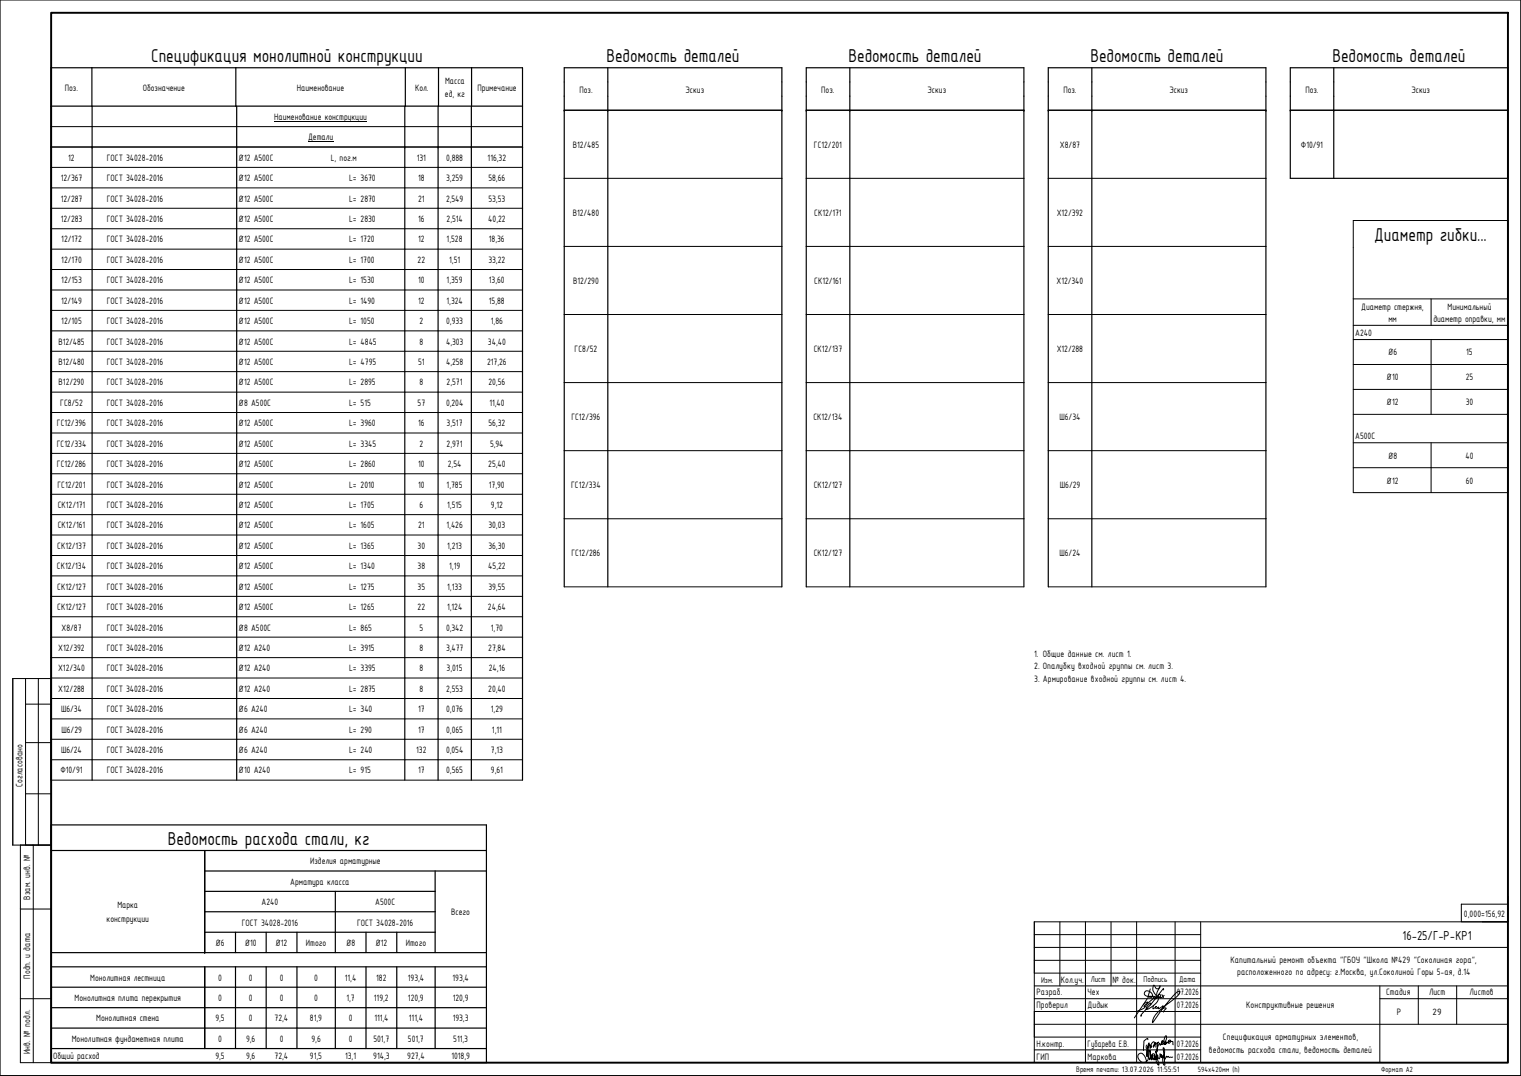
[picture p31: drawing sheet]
<svg xmlns="http://www.w3.org/2000/svg" width="594mm" height="420mm" viewBox="0 0 594 420" stroke-linecap="round" stroke-linejoin="round" font-family="sans-serif">
<defs><g id="words">
<g font-size="7.8">
<text x="59" y="24.2">Спецификация монолитной конструкции</text>
<text x="236.9" y="24.2">Ведомость деталей</text>
<text x="331.4" y="24.2">Ведомость деталей</text>
<text x="425.9" y="24.2">Ведомость деталей</text>
<text x="520.4" y="24.2">Ведомость деталей</text>
<text x="536.7" y="94.1">Диаметр гибки...</text>
<text x="65.5" y="329.9">Ведомость расхода стали, кг</text>
</g>
<text font-size="5.5" x="547.8" y="366.9">16-25/Г-Р-КР1</text>
<g font-size="3.9">
<text x="25.3" y="35.3">Поз.</text>
<text x="55.7" y="35.3">Обозначение</text>
<text x="116" y="35.3">Наименование</text>
<text x="162.1" y="35.3">Кол.</text>
<text x="173.8" y="32.9">Масса</text>
<text x="186.5" y="35.3">Примечание</text>
<text x="173.8" y="37.7">ед, кг</text>
<text x="226.3" y="36.2">Поз.</text>
<text x="267.8" y="36.2">Эскиз</text>
<text x="320.8" y="36.2">Поз.</text>
<text x="362.3" y="36.2">Эскиз</text>
<text x="415.3" y="36.2">Поз.</text>
<text x="456.8" y="36.2">Эскиз</text>
<text x="509.9" y="36.2">Поз.</text>
<text x="551.3" y="36.2">Эскиз</text>
<text x="107.1" y="46.8">Наименование конструкции</text>
<text x="120.3" y="54.8">Детали</text>
<text x="223.7" y="57.7">В12/485</text>
<text x="317.9" y="57.7">ГС12/201</text>
<text x="414" y="57.7">Х8/87</text>
<text x="508.1" y="57.7">Ф10/91</text>
<text x="26.7" y="62.8">12</text>
<text x="41.7" y="62.8">ГОСТ 34028-2016</text>
<text x="93.2" y="62.8">Ø12 А500С</text>
<text x="129.2" y="62.8">L, пог.м</text>
<text x="162.8" y="62.8">131</text>
<text x="174.2" y="62.8">0,888</text>
<text x="190.5" y="62.8">116,32</text>
<text x="23.7" y="70.7">12/367</text>
<text x="41.7" y="70.7">ГОСТ 34028-2016</text>
<text x="93.2" y="70.7">Ø12 А500С</text>
<text x="136.4" y="70.7">L= 3670</text>
<text x="163.3" y="70.7">18</text>
<text x="174.2" y="70.7">3,259</text>
<text x="190.8" y="70.7">58,66</text>
<text x="23.7" y="78.7">12/287</text>
<text x="41.7" y="78.7">ГОСТ 34028-2016</text>
<text x="93.2" y="78.7">Ø12 А500С</text>
<text x="136.4" y="78.7">L= 2870</text>
<text x="163.3" y="78.7">21</text>
<text x="174.2" y="78.7">2,549</text>
<text x="190.8" y="78.7">53,53</text>
<text x="23.7" y="86.7">12/283</text>
<text x="41.7" y="86.7">ГОСТ 34028-2016</text>
<text x="93.2" y="86.7">Ø12 А500С</text>
<text x="136.4" y="86.7">L= 2830</text>
<text x="163.3" y="86.7">16</text>
<text x="174.4" y="86.7">2,514</text>
<text x="190.7" y="86.7">40,22</text>
<text x="223.7" y="84.3">В12/480</text>
<text x="318" y="84.3">СК12/171</text>
<text x="412.7" y="84.3">Х12/392</text>
<text x="24" y="94.7">12/172</text>
<text x="41.7" y="94.7">ГОСТ 34028-2016</text>
<text x="93.2" y="94.7">Ø12 А500С</text>
<text x="136.4" y="94.7">L= 1720</text>
<text x="163.3" y="94.7">12</text>
<text x="174.5" y="94.7">1,528</text>
<text x="191" y="94.7">18,36</text>
<text x="24" y="102.7">12/170</text>
<text x="41.7" y="102.7">ГОСТ 34028-2016</text>
<text x="93.2" y="102.7">Ø12 А500С</text>
<text x="136.4" y="102.7">L= 1700</text>
<text x="163.1" y="102.7">22</text>
<text x="175.4" y="102.7">1,51</text>
<text x="190.8" y="102.7">33,22</text>
<text x="24" y="110.6">12/153</text>
<text x="41.7" y="110.6">ГОСТ 34028-2016</text>
<text x="93.2" y="110.6">Ø12 А500С</text>
<text x="136.4" y="110.6">L= 1530</text>
<text x="163.3" y="110.6">10</text>
<text x="174.5" y="110.6">1,359</text>
<text x="191" y="110.6">13,60</text>
<text x="223.8" y="110.9">В12/290</text>
<text x="318" y="110.9">СК12/161</text>
<text x="412.7" y="110.9">Х12/340</text>
<text x="23.8" y="118.6">12/149</text>
<text x="41.7" y="118.6">ГОСТ 34028-2016</text>
<text x="93.2" y="118.6">Ø12 А500С</text>
<text x="136.4" y="118.6">L= 1490</text>
<text x="163.3" y="118.6">12</text>
<text x="174.4" y="118.6">1,324</text>
<text x="191" y="118.6">15,88</text>
<text x="531.7" y="120.9">Диаметр cтержня,</text>
<text x="542.3" y="125.6">мм</text>
<text x="559.9" y="125.6">диаметр оправки, мм</text>
<text x="565.4" y="120.9">Минимальный</text>
<text x="24" y="126.6">12/105</text>
<text x="41.7" y="126.6">ГОСТ 34028-2016</text>
<text x="93.2" y="126.6">Ø12 А500С</text>
<text x="136.4" y="126.6">L= 1050</text>
<text x="163.9" y="126.6">2</text>
<text x="174.2" y="126.6">0,933</text>
<text x="191.7" y="126.6">1,86</text>
<text x="529.3" y="131.2">А240</text>
<text x="22.8" y="134.5">В12/485</text>
<text x="41.7" y="134.5">ГОСТ 34028-2016</text>
<text x="93.2" y="134.5">Ø12 А500С</text>
<text x="136.4" y="134.5">L= 4845</text>
<text x="163.9" y="134.5">8</text>
<text x="174.2" y="134.5">4,303</text>
<text x="190.6" y="134.5">34,40</text>
<text x="224.4" y="137.5">ГС8/52</text>
<text x="317.8" y="137.5">СК12/137</text>
<text x="412.7" y="137.5">Х12/288</text>
<text x="22.8" y="142.5">В12/480</text>
<text x="41.7" y="142.5">ГОСТ 34028-2016</text>
<text x="93.2" y="142.5">Ø12 А500С</text>
<text x="136.4" y="142.5">L= 4795</text>
<text x="163.3" y="142.5">51</text>
<text x="174.2" y="142.5">4,258</text>
<text x="190.2" y="142.5">217,26</text>
<text x="542.2" y="138.8">Ø6</text>
<text x="572.6" y="138.8">15</text>
<text x="541.6" y="148.5">Ø10</text>
<text x="572.5" y="148.5">25</text>
<text x="22.9" y="150.5">В12/290</text>
<text x="41.7" y="150.5">ГОСТ 34028-2016</text>
<text x="93.2" y="150.5">Ø12 А500С</text>
<text x="136.4" y="150.5">L= 2895</text>
<text x="163.9" y="150.5">8</text>
<text x="174.5" y="150.5">2,571</text>
<text x="190.8" y="150.5">20,56</text>
<text x="23.5" y="158.5">ГС8/52</text>
<text x="41.7" y="158.5">ГОСТ 34028-2016</text>
<text x="93.2" y="158.5">Ø8 А500С</text>
<text x="136.4" y="158.5">L= 515</text>
<text x="163.1" y="158.5">57</text>
<text x="174.2" y="158.5">0,204</text>
<text x="191.1" y="158.5">11,40</text>
<text x="541.6" y="158.3">Ø12</text>
<text x="572.5" y="158.3">30</text>
<text x="22.3" y="166.5">ГС12/396</text>
<text x="41.7" y="166.5">ГОСТ 34028-2016</text>
<text x="93.2" y="166.5">Ø12 А500С</text>
<text x="136.4" y="166.5">L= 3960</text>
<text x="163.3" y="166.5">16</text>
<text x="174.5" y="166.5">3,517</text>
<text x="190.8" y="166.5">56,32</text>
<text x="223.2" y="164.1">ГС12/396</text>
<text x="317.7" y="164.1">СК12/134</text>
<text x="413.8" y="164.1">Ш6/34</text>
<text x="529.3" y="171.5">А500С</text>
<text x="22.2" y="174.4">ГС12/334</text>
<text x="41.7" y="174.4">ГОСТ 34028-2016</text>
<text x="93.2" y="174.4">Ø12 А500С</text>
<text x="136.4" y="174.4">L= 3345</text>
<text x="163.9" y="174.4">2</text>
<text x="174.5" y="174.4">2,971</text>
<text x="191.4" y="174.4">5,94</text>
<text x="542.2" y="179.2">Ø8</text>
<text x="572.3" y="179.2">40</text>
<text x="22.3" y="182.4">ГС12/286</text>
<text x="41.7" y="182.4">ГОСТ 34028-2016</text>
<text x="93.2" y="182.4">Ø12 А500С</text>
<text x="136.4" y="182.4">L= 2860</text>
<text x="163.3" y="182.4">10</text>
<text x="174.9" y="182.4">2,54</text>
<text x="190.7" y="182.4">25,40</text>
<text x="22.5" y="190.4">ГС12/201</text>
<text x="41.7" y="190.4">ГОСТ 34028-2016</text>
<text x="93.2" y="190.4">Ø12 А500С</text>
<text x="136.4" y="190.4">L= 2010</text>
<text x="163.3" y="190.4">10</text>
<text x="174.5" y="190.4">1,785</text>
<text x="191" y="190.4">17,90</text>
<text x="223.1" y="190.7">ГС12/334</text>
<text x="317.8" y="190.7">СК12/127</text>
<text x="414" y="190.7">Ш6/29</text>
<text x="541.6" y="188.9">Ø12</text>
<text x="572.5" y="188.9">60</text>
<text x="22.6" y="198.3">СК12/171</text>
<text x="41.7" y="198.3">ГОСТ 34028-2016</text>
<text x="93.2" y="198.3">Ø12 А500С</text>
<text x="136.4" y="198.3">L= 1705</text>
<text x="163.9" y="198.3">6</text>
<text x="174.7" y="198.3">1,515</text>
<text x="191.7" y="198.3">9,12</text>
<text x="22.6" y="206.3">СК12/161</text>
<text x="41.7" y="206.3">ГОСТ 34028-2016</text>
<text x="93.2" y="206.3">Ø12 А500С</text>
<text x="136.4" y="206.3">L= 1605</text>
<text x="163.3" y="206.3">21</text>
<text x="174.4" y="206.3">1,426</text>
<text x="190.8" y="206.3">30,03</text>
<text x="22.4" y="214.3">СК12/137</text>
<text x="41.7" y="214.3">ГОСТ 34028-2016</text>
<text x="93.2" y="214.3">Ø12 А500С</text>
<text x="136.4" y="214.3">L= 1365</text>
<text x="163.1" y="214.3">30</text>
<text x="174.7" y="214.3">1,213</text>
<text x="190.8" y="214.3">36,30</text>
<text x="223.2" y="217.3">ГС12/286</text>
<text x="317.8" y="217.3">СК12/127</text>
<text x="413.8" y="217.3">Ш6/24</text>
<text x="22.3" y="222.2">СК12/134</text>
<text x="41.7" y="222.2">ГОСТ 34028-2016</text>
<text x="93.2" y="222.2">Ø12 А500С</text>
<text x="136.4" y="222.2">L= 1340</text>
<text x="163.1" y="222.2">38</text>
<text x="175.4" y="222.2">1,19</text>
<text x="190.7" y="222.2">45,22</text>
<text x="22.4" y="230.3">СК12/127</text>
<text x="41.7" y="230.3">ГОСТ 34028-2016</text>
<text x="93.2" y="230.3">Ø12 А500С</text>
<text x="136.4" y="230.3">L= 1275</text>
<text x="163.1" y="230.3">35</text>
<text x="174.7" y="230.3">1,133</text>
<text x="190.8" y="230.3">39,55</text>
<text x="22.4" y="238.2">СК12/127</text>
<text x="41.7" y="238.2">ГОСТ 34028-2016</text>
<text x="93.2" y="238.2">Ø12 А500С</text>
<text x="136.4" y="238.2">L= 1265</text>
<text x="163.1" y="238.2">22</text>
<text x="174.6" y="238.2">1,124</text>
<text x="190.6" y="238.2">24,64</text>
<text x="24" y="246.2">Х8/87</text>
<text x="41.7" y="246.2">ГОСТ 34028-2016</text>
<text x="93.2" y="246.2">Ø8 А500С</text>
<text x="136.4" y="246.2">L= 865</text>
<text x="163.9" y="246.2">5</text>
<text x="174.2" y="246.2">0,342</text>
<text x="191.7" y="246.2">1,70</text>
<text x="22.8" y="254.2">Х12/392</text>
<text x="41.7" y="254.2">ГОСТ 34028-2016</text>
<text x="93.2" y="254.2">Ø12 А240</text>
<text x="136.4" y="254.2">L= 3915</text>
<text x="163.9" y="254.2">8</text>
<text x="174.2" y="254.2">3,477</text>
<text x="190.7" y="254.2">27,84</text>
<text x="403.9" y="256.5">1. Общие данные см. лист 1.</text>
<text x="22.7" y="262.1">Х12/340</text>
<text x="41.7" y="262.1">ГОСТ 34028-2016</text>
<text x="93.2" y="262.1">Ø12 А240</text>
<text x="136.4" y="262.1">L= 3395</text>
<text x="163.9" y="262.1">8</text>
<text x="174.5" y="262.1">3,015</text>
<text x="190.9" y="262.1">24,16</text>
<text x="403.9" y="261.4">2. Опалубку входной группы см. лист 3.</text>
<text x="403.9" y="266.3">3. Армирование входной группы см. лист 4.</text>
<text x="22.8" y="270.1">Х12/288</text>
<text x="41.7" y="270.1">ГОСТ 34028-2016</text>
<text x="93.2" y="270.1">Ø12 А240</text>
<text x="136.4" y="270.1">L= 2875</text>
<text x="163.9" y="270.1">8</text>
<text x="174.2" y="270.1">2,553</text>
<text x="190.7" y="270.1">20,40</text>
<text x="23.8" y="278.1">Ш6/34</text>
<text x="41.7" y="278.1">ГОСТ 34028-2016</text>
<text x="93.2" y="278.1">Ø6 А240</text>
<text x="136.4" y="278.1">L= 340</text>
<text x="163.3" y="278.1">17</text>
<text x="174.2" y="278.1">0,076</text>
<text x="191.7" y="278.1">1,29</text>
<text x="24" y="286.1">Ш6/29</text>
<text x="41.7" y="286.1">ГОСТ 34028-2016</text>
<text x="93.2" y="286.1">Ø6 А240</text>
<text x="136.4" y="286.1">L= 290</text>
<text x="163.3" y="286.1">17</text>
<text x="174.2" y="286.1">0,065</text>
<text x="192.2" y="286.1">1,11</text>
<text x="23.8" y="294">Ш6/24</text>
<text x="41.7" y="294">ГОСТ 34028-2016</text>
<text x="93.2" y="294">Ø6 А240</text>
<text x="136.4" y="294">L= 240</text>
<text x="162.6" y="294">132</text>
<text x="174.2" y="294">0,054</text>
<text x="191.7" y="294">7,13</text>
<text x="23.6" y="302">Ф10/91</text>
<text x="41.7" y="302">ГОСТ 34028-2016</text>
<text x="93.2" y="302">Ø10 А240</text>
<text x="136.4" y="302">L= 915</text>
<text x="163.3" y="302">17</text>
<text x="174.2" y="302">0,565</text>
<text x="191.7" y="302">9,61</text>
<text x="8.8" y="307.3" transform="rotate(-90 8.8 307.3)">Согласовано</text>
<text x="121.2" y="337.5">Изделия арматурные</text>
<text x="113.3" y="345.4">Арматура класса</text>
<text x="11.8" y="351.2" transform="rotate(-90 11.8 351.2)">Взам. инв. №</text>
<text x="102.2" y="353.4">А240</text>
<text x="146.6" y="353.4">А500С</text>
<text x="45.8" y="354.6">Марка</text>
<text x="176.3" y="357.4">Всего</text>
<text x="571.7" y="357.9">0,000=156,92</text>
<text x="41.6" y="360.2">конструкции</text>
<text x="94.4" y="361.4">ГОСТ 34028-2016</text>
<text x="139.4" y="361.4">ГОСТ 34028-2016</text>
<text x="84.2" y="369.4">Ø6</text>
<text x="95.6" y="369.4">Ø10</text>
<text x="107.6" y="369.4">Ø12</text>
<text x="119.5" y="369.4">Итого</text>
<text x="135.2" y="369.4">Ø8</text>
<text x="146.6" y="369.4">Ø12</text>
<text x="158.5" y="369.4">Итого</text>
<text x="480.6" y="376">Капитальный ремонт объекта &quot;ГБОУ &quot;Школа №429 &quot;Соколиная гора&quot;,</text>
<text x="11.8" y="382.1" transform="rotate(-90 11.8 382.1)">Подп. и дата</text>
<text x="35.3" y="382.9">Монолитная лестница</text>
<text x="85.3" y="382.9">0</text>
<text x="97.2" y="382.9">0</text>
<text x="109.3" y="382.9">0</text>
<text x="122.7" y="382.9">0</text>
<text x="134.7" y="382.9">11,4</text>
<text x="146.9" y="382.9">182</text>
<text x="159.3" y="382.9">193,4</text>
<text x="176.8" y="382.9">193,4</text>
<text x="414.4" y="383.7">Кол.уч.</text>
<text x="434.5" y="383.7">№ док.</text>
<text x="483.2" y="380.9">расположенного по адресу: г.Москва, ул.Соколиной Горы 5-ая, д.14</text>
<text x="404.8" y="388.7">Разраб.</text>
<text x="424.8" y="388.7">Чех</text>
<text x="459.7" y="388.7">07.2026</text>
<text x="541.4" y="388.6">Стадия</text>
<text x="558.2" y="388.6">Лист</text>
<text x="574" y="388.6">Листов</text>
<text x="29.2" y="390.9">Монолитная плита перекрытия</text>
<text x="85.3" y="390.9">0</text>
<text x="97.2" y="390.9">0</text>
<text x="109.3" y="390.9">0</text>
<text x="122.7" y="390.9">0</text>
<text x="135.3" y="390.9">1,7</text>
<text x="146" y="390.9">119,2</text>
<text x="159.3" y="390.9">120,9</text>
<text x="176.8" y="390.9">120,9</text>
<text x="404.8" y="393.7">Проверил</text>
<text x="424.8" y="393.7">Дидык</text>
<text x="459.7" y="393.7">07.2026</text>
<text x="486.8" y="393.7">Конструктивные решения</text>
<text x="37.6" y="398.8">Монолитная стена</text>
<text x="84.1" y="398.8">9,5</text>
<text x="97.2" y="398.8">0</text>
<text x="107.3" y="398.8">72,4</text>
<text x="121.1" y="398.8">81,9</text>
<text x="136.2" y="398.8">0</text>
<text x="146.2" y="398.8">111,4</text>
<text x="159.7" y="398.8">111,4</text>
<text x="176.8" y="398.8">193,3</text>
<text x="545.5" y="396.4">Р</text>
<text x="559.6" y="396.4">29</text>
<text x="28" y="406.8">Монолитная фундаметная плита</text>
<text x="85.3" y="406.8">0</text>
<text x="96.1" y="406.8">9,6</text>
<text x="109.3" y="406.8">0</text>
<text x="121.6" y="406.8">9,6</text>
<text x="136.2" y="406.8">0</text>
<text x="145.8" y="406.8">501,7</text>
<text x="159.3" y="406.8">501,7</text>
<text x="177" y="406.8">511,3</text>
<text x="477.6" y="406.3">Спецификация арматурных элементов,</text>
<text x="11.8" y="411.6" transform="rotate(-90 11.8 411.6)">Инв. № подл.</text>
<text x="20.7" y="413.6">Общий расход</text>
<text x="84.1" y="413.6">9,5</text>
<text x="96.1" y="413.6">9,6</text>
<text x="107.3" y="413.6">72,4</text>
<text x="121.1" y="413.6">91,5</text>
<text x="134.8" y="413.6">13,1</text>
<text x="145.8" y="413.6">914,3</text>
<text x="159.1" y="413.6">927,4</text>
<text x="176.3" y="413.6">1018,9</text>
<text x="404.8" y="408.7">Н.контр.</text>
<text x="404.8" y="413.7">ГИП</text>
<text x="424.8" y="408.7">Губарева Е.В.</text>
<text x="424.8" y="413.7">Маркова</text>
<text x="459.7" y="408.7">07.2026</text>
<text x="459.7" y="413.7">07.2026</text>
<text x="472.2" y="411.2">ведомость расхода стали, ведомость деталей</text>
</g>
<g font-size="3.5">
<text x="406.6" y="383.8">Изм.</text>
<text x="426.1" y="383.6">Лист</text>
<text x="446.7" y="383.6">Подпись</text>
<text x="460.6" y="383.6">Дата</text>
</g>
<text font-size="3.4" x="420.4" y="418.7">Время печати: 13.07.2026 11:55:51</text>
<g font-size="3.2">
<text x="467.8" y="418.6">594х420мм (h)</text>
<text x="539.4" y="418.5">Формат А2</text>
</g>
</g></defs>
<g fill="none" stroke="#000" stroke-width=".39">
<path d="M0 0h594v419.9h-594zM20 57.4h184.1M20 49.4h184.1M107.1 47.5h36.2M120.3 55.4h9.9M220.4 43.1h85M314.9 43.1h85M409.4 43.1h85M504 43.1h85M20 73.4h184.1M20 65.4h184.1M220.4 69.6h85"/>
<path d="M314.9 69.6h85M409.4 69.6h85M20 97.3h184.1M20 89.3h184.1M20 81.3h184.1M220.4 96.2h85M314.9 96.2h85M409.4 96.2h85M528.6 86.1h60.4v106.3h-60.4zM20 113.2h184.1M20 105.2h184.1M528.6 116.7h60.4"/>
<path d="M559 116.7v10.3M20 137.2h184.1M20 129.2h184.1M20 121.2h184.1M220.4 122.8h85M314.9 122.8h85M409.4 122.8h85M528.6 132.6h60.4M528.6 127h60.4M559 132.6v29.2M20 153.1h184.1M20 145.1h184.1"/>
<path d="M220.4 149.4h85M314.9 149.4h85M409.4 149.4h85M528.6 152.1h60.4M528.6 142.3h60.4M20 177h184.1M20 169.1h184.1M20 161.1h184.1M220.4 176h85M314.9 176h85M409.4 176h85M528.6 172.9h60.4"/>
<path d="M528.6 161.8h60.4M559 172.9v19.5M20 193h184.1M20 185h184.1M528.6 182.6h60.4M20 216.9h184.1M20 208.9h184.1M20 201h184.1M220.4 202.6h85M314.9 202.6h85M409.4 202.6h85M20 232.9h184.1"/>
<path d="M20 224.9h184.1M220.4 229.2h85M314.9 229.2h85M409.4 229.2h85M20 256.8h184.1M20 248.8h184.1M20 240.8h184.1M5 265h15v65h-15zM10 265v65M10 275h10M15 265v65M20 272.8h184.1"/>
<path d="M20 264.8h184.1M10 290h10M20 296.7h184.1M20 288.7h184.1M20 280.7h184.1M10 310h10M20 304.6h184.1M8 330v85h12M13 330v85M8 355h12M404 360v20h65M404 360v55"/>
<path d="M414 360v25M424 360v55M434 360v25M443.9 360v55M459 360v55M469 360v55M570.8 353.1h18.1v6.9h-18.1zM589 350v10h-185M80 372h.1M404 370h185M404 375h65M404 365h65"/>
<path d="M8 390h12M404 390h65M404 400h185M404 395h65M404 385h185M446.6 392.3l1-.8 .8-.1-1.6 1.5 .4 .2a3.2 3.2 0 0 1-2.9 1.7M447.5 393.1l1-1.5 2.5-2a.9 .9 0 0 1 1.4 0 .9 .9 0 0 1-.2 1.3l-1.2 1.4-2.1 1.5a.68 .68 0 0 1-1.2 .2l.5-1.2a1.2 1.2 0 0 1 1.4-1l-3.8 4.3-.3 .6h.4M448.1 389.9l-5 7.6M449.3 386.2l-1 3.2 .6-.1a.93 .93 0 0 0 1.3-.5 .93 .93 0 0 0-.6-1.2l-.5-.4a1.18 1.18 0 0 0-1.6-.3 1.18 1.18 0 0 0-.4 1.6 1.18 1.18 0 0 0 1.5 .5h2l.7 .4-.5-.2a.57 .57 0 0 0 .5 .9 .57 .57 0 0 0 .5-.9l-.5-.9a2.89 2.89 0 0 1-.7-3.6l.4 .2a1.07 1.07 0 0 0 1 1.2 1.07 1.07 0 0 0 1.1-1.2l-.1 .7a3.5 3.5 0 0 0-.9 3.7 .64 .64 0 0 0 1 0 .64 .64 0 0 0-.3-1l-.3 .6 .5 .6a1.36 1.36 0 0 0 1.7-.8M450.5 392.6l-.2 1.3 1.3-.9-.3 .4a.74 .74 0 0 0 1.2-.2l-.1 .7 1.9-1.1-.2 .8h.2l3.9-4.7 1.8-1.6a.53 .53 0 0 1 .9-.1 .53 .53 0 0 1-.3 .8l-1.3 1.5-5.2 4.1-2.3 2.1-1.3 1.9-.3 1.7 3.9-5.3M453.8 388.4l.6 1.2M454.1 394l.9-.5 .5 .2-1.1 1.5"/>
<path d="M454.4 386.5v-.5l-5.1 6.5M454.8 393l-.7 1M538.9 385v30M538.9 390h50.1M554 385v15M569 385v15M404 410h65M404 405h65M447.8 408.1v1.3l.8-.9 .2-1.3a9 9 0 0 0-.5 5l-.2 .3a2.28 2.28 0 0 1 .1-2.6l.9-1.9 .3 .9 .4-.1v-.4l-.6 1 .5-1.7a.87 .87 0 0 1 1.1-.7l-.3 1.9 .2-.5a1.06 1.06 0 0 1 .8-1.2l-.1 1.7M448.3 406l-.3-.4-1.2 1-.2 3.6M448.5 410.1v1.8a2.07 2.07 0 0 1-.4 2.3 2.07 2.07 0 0 1-2.4 .4 1.86 1.86 0 0 1-1.2-1.6 1.86 1.86 0 0 1 .9-1.7l.9 .2a4.3 4.3 0 0 1 1.5 2.8M448.8 410.7l-.3-.7-.5-.1-.1 1 1.1 2.9 .4-2.7-.3-1 .7 3.8 .4-1.9a.8 .8 0 0 0-.5 .8 .8 .8 0 0 0 .7 .8l.4 .3a1.56 1.56 0 0 0-.3-2.4 .91 .91 0 0 0-.6 .9 .91 .91 0 0 0 .7 .8l.4-.5-.1-.7a1.08 1.08 0 0 0 .7 1.6 3.9 3.9 0 0 0-.2-3.2l1.2 5.5-.4-.2-.6-1.3a1.89 1.89 0 0 1 .5-2.4l.5 1.4a.58 .58 0 0 0 .6-.3 .58 .58 0 0 0-.1-.7l-.1-.9 .6 1.5-.1-1.2 .8 .9 .5-1.4a1.95 1.95 0 0 0-.4-2.1l.5 6.7a2.81 2.81 0 0 1-.8-2.9l.1-.7 .4 .2 .3 1.1 .7-1.2 .2 .4 .4-.3 .5 .4 1.3-.2"/>
<path d="M458.2 408l-.1-.6a.62 .62 0 0 0-.2-.8 .62 .62 0 0 0-.8 .1l-.7-.1a.39 .39 0 0 0-.1 .6 .39 .39 0 0 0 .6 0l.2-.2a.49 .49 0 0 0-.2-.9 .49 .49 0 0 0-.6 .6l-.8 .8-.5 .1a.45 .45 0 0 1 0-.6 .45 .45 0 0 1 .5-.1 .62 .62 0 0 1 0 .8 .62 .62 0 0 1-.9 0 .62 .62 0 0 1 0-.8v-.4a1.77 1.77 0 0 1 .9-2 3 3 0 0 1-1.6 3.3l-.2-1 .3-.5a1.51 1.51 0 0 1-.9 1.8l-.1-.8-.5 .7a3.2 3.2 0 0 0-.6 2.7l.1-2.8 .5-.9-1.8 1.1"/>
</g>
<path d="M20 5h569v410h-569z" fill="none" stroke="#000" stroke-width=".76"/>
<g fill="none" stroke="#000" stroke-width=".47">
<path d="M35.9 26.5l.1 278.1M92.1 26.5v14.9M158.3 26.5v14.9M171.3 26.5v14.9M184.2 26.5v14.9M237.4 26.5v202.7M331.9 26.5v202.7M426.5 26.5v202.7M504 26.5h85v43.1h-85zM520.9 26.5v43.1M20 41.4h184.1M92.4 41.4v263.2"/>
<path d="M158.1 41.4v263.2M171.1 41.4v263.2M184.1 41.4v263.2M220.4 43.1h85M314.9 43.1h85M409.4 43.1h85M504 43.1h85M220.4 229.2v-202.7h85v202.7M314.9 229.2v-202.7h85v202.7M409.4 229.2v-202.7h85v202.7M20 304.6v-278.1h184.1v278.1M20 322.1h170v92.9h-170z"/>
<path d="M20 332.1h170M80 332.1v39.9M80 340.1h110M80 356h90M80 348.1h90M131 348.1v23.9M170 340.1v31.9M20 377.5h170M20 372h60M80 372h110M80 377.5v31.9M80 364h90"/>
<path d="M92 364v8M92 377.5v31.9M104 364v8M104 377.5v31.9M116 364v8M116 377.5v31.9M131 377.5v31.9M143 364v8M143 377.5v31.9M155 364v8M155 377.5v31.9M170 377.5v31.9"/>
<path d="M20 393.5h170M20 385.5h170M20 409.4h170M20 401.4h170"/>
</g>
<g fill="#000">
<circle cx="20" cy="57.4" r=".23"/>
<circle cx="36" cy="57.4" r=".23"/>
<circle cx="92.4" cy="57.4" r=".23"/>
<circle cx="158.1" cy="57.4" r=".23"/>
<circle cx="171.1" cy="57.4" r=".23"/>
<circle cx="184.1" cy="57.4" r=".23"/>
<circle cx="204.1" cy="57.4" r=".23"/>
<circle cx="220.4" cy="43.1" r=".23"/>
<circle cx="237.4" cy="43.1" r=".23"/>
<circle cx="305.4" cy="43.1" r=".23"/>
<circle cx="314.9" cy="43.1" r=".23"/>
<circle cx="331.9" cy="43.1" r=".23"/>
<circle cx="399.9" cy="43.1" r=".23"/>
<circle cx="409.4" cy="43.1" r=".23"/>
<circle cx="426.5" cy="43.1" r=".23"/>
<circle cx="494.4" cy="43.1" r=".23"/>
<circle cx="504" cy="43.1" r=".23"/>
<circle cx="520.9" cy="43.1" r=".23"/>
<circle cx="589" cy="43.1" r=".23"/>
</g>
<use href="#words"/>
</svg>
